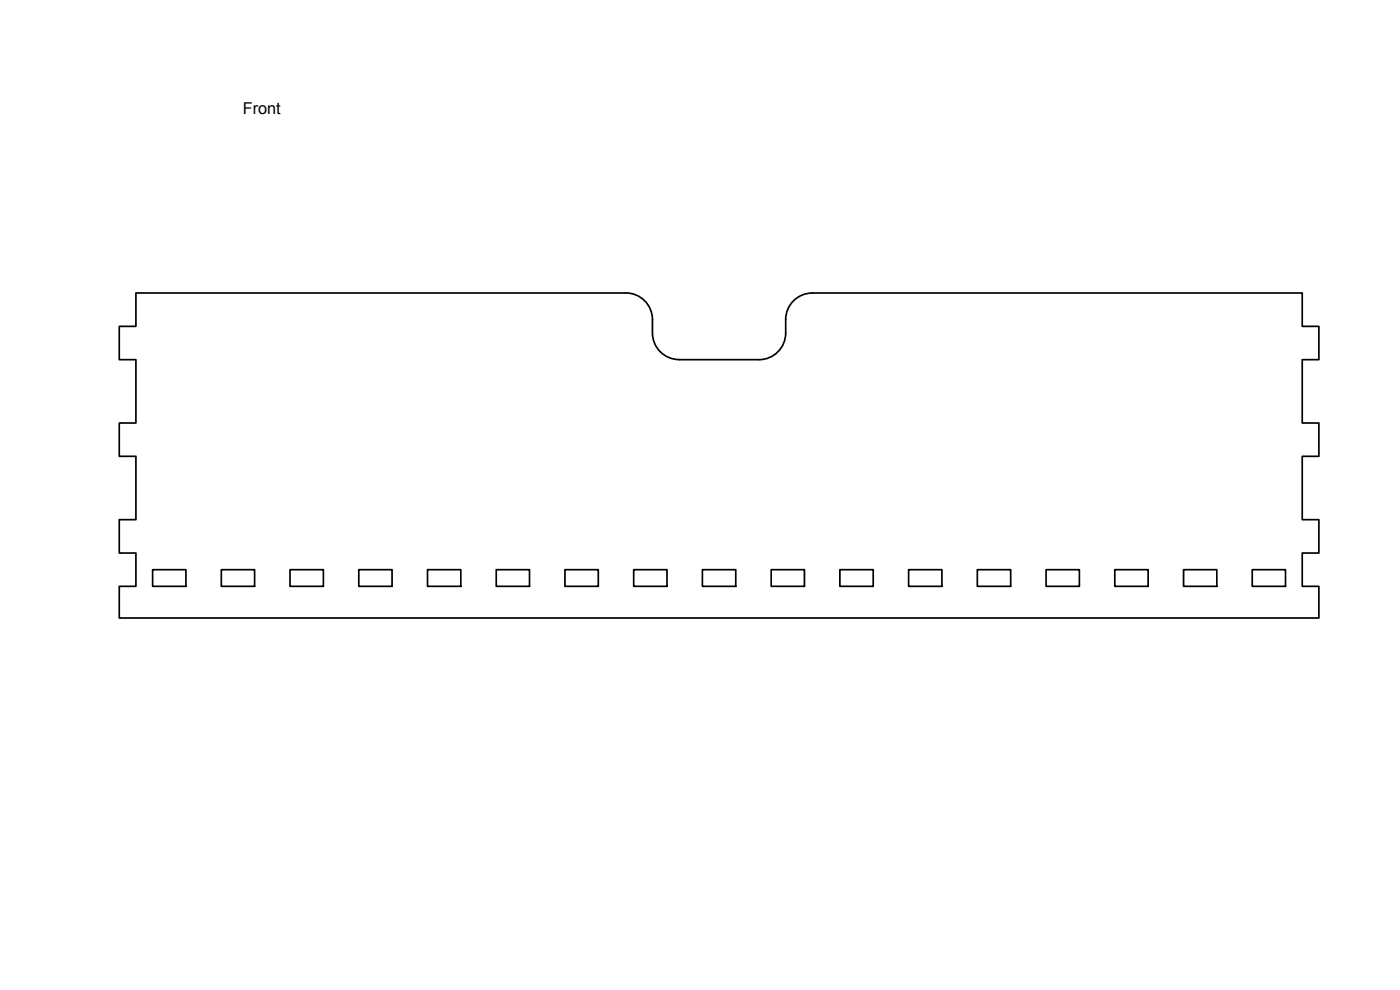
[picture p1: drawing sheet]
<svg xmlns="http://www.w3.org/2000/svg" width="420mm" height="297mm" viewBox="0 0 420 297" stroke-linecap="round" stroke-linejoin="round" font-family="sans-serif">
<defs><g id="words">
<text font-size="4.9" x="72.9" y="34.1">Front</text>
</g></defs>
<!-- layer: Visible -->
<g fill="none" stroke="#000" stroke-width=".51">
<path d="M187.8 87.9h-147v10h-5v10h5v19h-5v10h5v19h-5v10h5v10h-5v9.5h360v-9.5h-5v-10h5v-10h-5v-19h5v-10h-5v-19h5v-10h-5v-10h-147M187.8 87.9a8 8 0 0 1 8 8 12.9 12.9 0 0 0 1.1 8 8 8 0 0 0 6.9 4M243.8 87.9a8 8 0 0 0-8 8 13 13 0 0 1-1.1 8 8 8 0 0 1-6.9 4h-24M45.8 170.9h10v5h-10zM66.4 170.9h10v5h-10zM87 170.9h10v5h-10zM107.7 170.9h10v5h-10zM128.3 170.9h10v5h-10zM148.9 170.9h10v5h-10zM169.5 170.9h10.1v5h-10.1zM190.2 170.9h10v5h-10zM210.8 170.9h10v5h-10z"/>
<path d="M231.4 170.9h10v5h-10zM252.1 170.9h10v5h-10zM272.7 170.9h10v5h-10zM293.3 170.9h10v5h-10zM313.9 170.9h10v5h-10zM334.6 170.9h10v5h-10zM355.2 170.9h10v5h-10zM375.8 170.9h10v5h-10z"/>
</g>
<use href="#words"/>
</svg>
